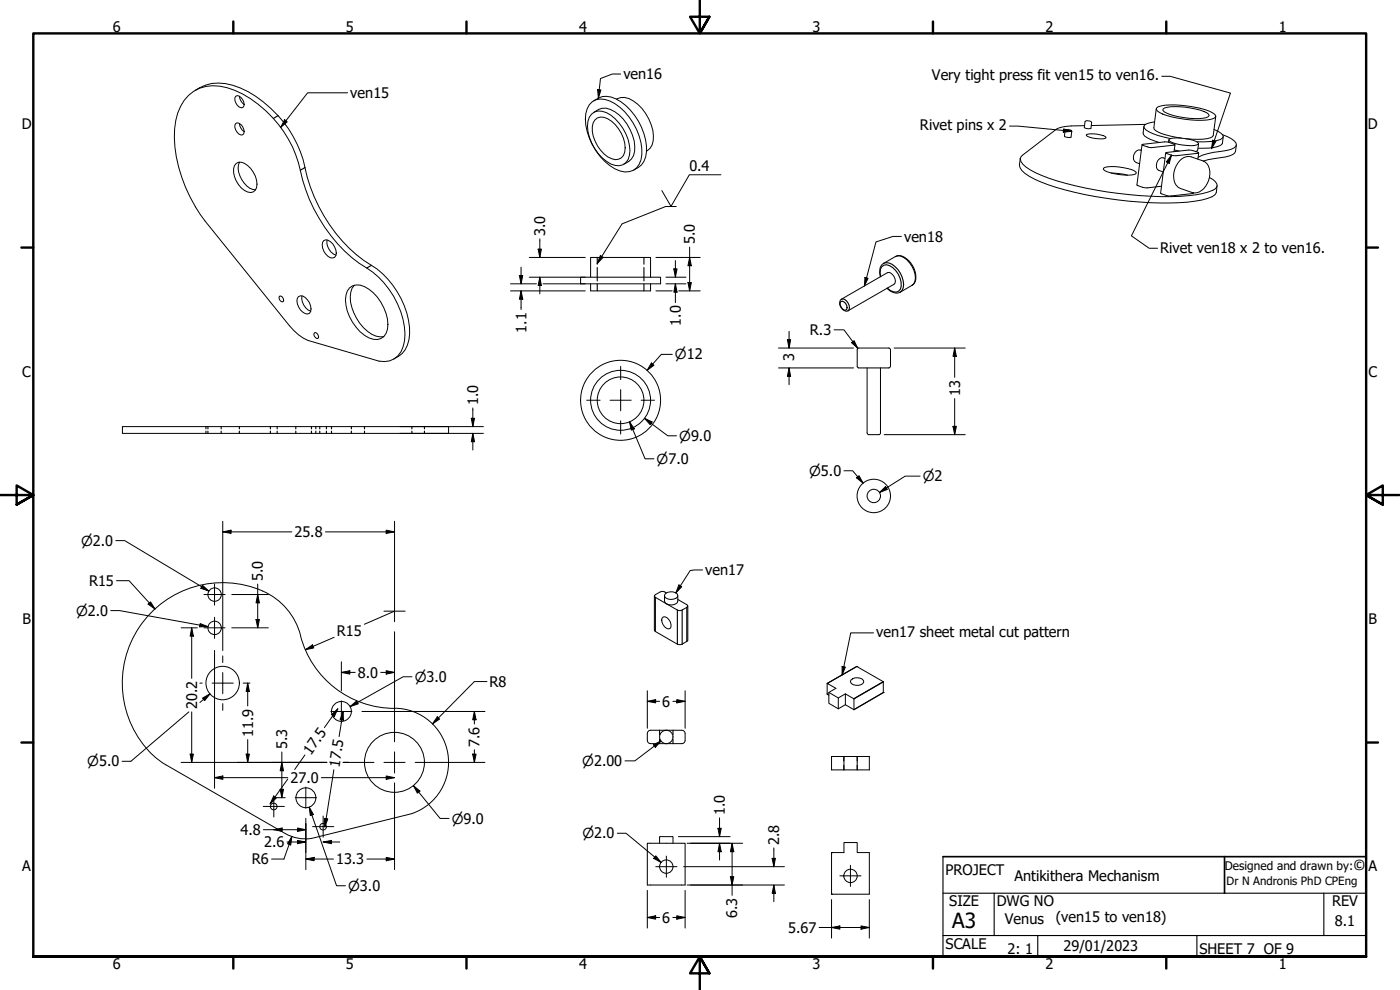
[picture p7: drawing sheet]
<svg xmlns="http://www.w3.org/2000/svg" width="420mm" height="297mm" viewBox="0 0 420 297" stroke-linecap="round" stroke-linejoin="round" font-family="sans-serif">
<defs><g id="words">
<text font-size="6.3" x="285.8" y="278.5">A3</text>
<text font-size="4.5" x="406.1" y="261">©</text>
<g font-size="4.4">
<text x="33.8" y="9.6">6</text>
<text x="103.8" y="9.6">5</text>
<text x="173.8" y="9.6">4</text>
<text x="243.8" y="9.6">3</text>
<text x="313.8" y="9.6">2</text>
<text x="383.8" y="9.6">1</text>
<text x="187.1" y="23.8">ven16</text>
<text x="105.1" y="29.4">ven15</text>
<text x="279.7" y="24.1">Very tight press fit ven15 to ven16.</text>
<text x="6.5" y="38.8">D</text>
<text x="276.1" y="39">Rivet pins x 2</text>
<text x="410.5" y="38.8">D</text>
<text x="206.9" y="51.4">0.4</text>
<text x="163.6" y="70.9" transform="rotate(-90 163.6 70.9)">3.0</text>
<text x="208.6" y="73.3" transform="rotate(-90 208.6 73.3)">5.0</text>
<text x="271.3" y="72.5">ven18</text>
<text x="348.2" y="76.1">Rivet ven18 x 2 to ven16.</text>
<text x="158" y="99.8" transform="rotate(-90 158 99.8)">1.1</text>
<text x="204.3" y="97.7" transform="rotate(-90 204.3 97.7)">1.0</text>
<text x="243.1" y="100.5">R.3</text>
<text x="6.7" y="113">C</text>
<text x="238.4" y="108.4" transform="rotate(-90 238.4 108.4)">3</text>
<text x="410.7" y="113">C</text>
<text x="288.1" y="118.8" transform="rotate(-90 288.1 118.8)">13</text>
<text x="143.5" y="121.6" transform="rotate(-90 143.5 121.6)">1.0</text>
<text x="88.4" y="161.1">25.8</text>
<text x="211.7" y="172.6">ven17</text>
<text x="26.7" y="175.8">R15</text>
<text x="78.9" y="174.4" transform="rotate(-90 78.9 174.4)">5.0</text>
<text x="6.7" y="187.3">B</text>
<text x="101.1" y="190.8">R15</text>
<text x="263" y="191.1">ven17 sheet metal cut pattern</text>
<text x="410.7" y="187.3">B</text>
<text x="107.4" y="203.3">8.0</text>
<text x="146.9" y="206.1">R8</text>
<text x="59.1" y="212.8" transform="rotate(-90 59.1 212.8)">20.2</text>
<text x="198.8" y="212">6</text>
<text x="75.9" y="221.1" transform="rotate(-90 75.9 221.1)">11.9</text>
<text x="86.2" y="224.8" transform="rotate(-90 86.2 224.8)">5.3</text>
<text x="93.3" y="226.8" transform="rotate(-55 93.3 226.8)">17.5</text>
<text x="143.9" y="224.1" transform="rotate(-90 143.9 224.1)">7.6</text>
<text x="101.9" y="230.4" transform="rotate(-81 101.9 230.4)">17.5</text>
<text x="87.2" y="234.9">27.0</text>
<text x="217.6" y="244.6" transform="rotate(-90 217.6 244.6)">1.0</text>
<text x="72.1" y="250.5">4.8</text>
<text x="79.3" y="254.2">2.6</text>
<text x="233.8" y="253.6" transform="rotate(-90 233.8 253.6)">2.8</text>
<text x="6.7" y="261.5">A</text>
<text x="75.6" y="259.4">R6</text>
<text x="100.8" y="259.4">13.3</text>
<text x="283.8" y="262.4">PROJECT</text>
<text x="410.7" y="261.5">A</text>
<text x="304.5" y="264.3">Antikithera Mechanism</text>
<text x="221.3" y="275.5" transform="rotate(-90 221.3 275.5)">6.3</text>
<text x="284.9" y="272">SIZE</text>
<text x="299.1" y="272">DWG NO</text>
<text x="399.8" y="271.9">REV</text>
<text x="198.8" y="276.8">6</text>
<text x="236.6" y="279.9">5.67</text>
<text x="301.6" y="277.4">Venus</text>
<text x="316.8" y="276.6">(ven15 to ven18)</text>
<text x="400.6" y="277.8">8.1</text>
<text x="283.8" y="284.7">SCALE</text>
<text x="302.4" y="286.3">2: 1</text>
<text x="319.2" y="285.4">29/01/2023</text>
<text x="360" y="286.2">SHEET 7 OF 9</text>
<text x="33.8" y="290.6">6</text>
<text x="103.8" y="290.6">5</text>
<text x="173.8" y="290.6">4</text>
<text x="243.8" y="290.6">3</text>
<text x="313.8" y="290.6">2</text>
<text x="383.8" y="290.6">1</text>
</g>
<g font-size="4.1">
<text x="202.6" y="107.9">⌀12</text>
<text x="203.8" y="132.3">⌀9.0</text>
<text x="197.1" y="139.2">⌀7.0</text>
<text x="242.8" y="142.8">⌀5.0</text>
<text x="276.9" y="144.4">⌀2</text>
<text x="24.3" y="163.8">⌀2.0</text>
<text x="22.8" y="184.7">⌀2.0</text>
<text x="124.5" y="204.6">⌀3.0</text>
<text x="26.2" y="229.9">⌀5.0</text>
<text x="174.8" y="229.8">⌀2.00</text>
<text x="135.6" y="247.1">⌀9.0</text>
<text x="174.8" y="251.5">⌀2.0</text>
<text x="104.5" y="267.3">⌀3.0</text>
</g>
<text font-size="3.6" x="367.6" y="261">Designed and drawn by:</text>
<text font-size="3.4" x="368.1" y="265.7">Dr N Andronis PhD CPEng</text>
</g></defs>
<!-- layer: Hidden (ANSI) -->
<g fill="none" stroke="#000" stroke-width=".34">
<path d="M179.2 77.2v2.1M193.3 77.2v2.1M179.2 80.2v4.1M179.2 85.2v2.1M193.3 80.2v4.1M193.3 85.2v2.1M61.8 128v.7M61.8 129.4v.6M62.4 128v.7M62.4 129.4v.6M66.4 128v.7M66.4 129.4v.6"/>
<path d="M71.8 128v.7M71.8 129.4v.6M81.2 128v.7M81.2 129.4v.6M83.2 128v.7M83.2 129.4v.6M88.8 128v.7M88.8 129.4v.6M93.5 128v.7M93.5 129.4v.6M94.8 128v.7M94.8 129.4v.6"/>
<path d="M96 128v.7M96 129.4v.6M98 128v.7M98 129.4v.6M99.5 128v.7M99.5 129.4v.6M105.5 128v.7M105.5 129.4v.6M109.4 128v.7M109.4 129.4v.6M123.6 128v.7M123.6 129.4v.6"/>
<path d="M127.4 128v.7M127.4 129.4v.6M198 219.1v1.4M202 219.1v1.4M198 221.8v1.3M202 221.8v1.3M253.2 227v1.3M253.2 229.6v1.4M257.3 227v1.3M257.3 229.6v1.4"/>
</g>
<!-- layer: Visible (ANSI) -->
<g fill="none" stroke="#000" stroke-width=".3">
<path d="M56.6 28.6a11.5 11.5 0 0 1 11.6-2.3 34.1 34.1 0 0 1 20.5 20.1l.8 2.4a48.7 48.7 0 0 0 18.3 30.2 25.9 25.9 0 0 1 13.7 21.2 8.7 8.7 0 0 1-3.2 7.5l-1.4 .6-1.5 .2-1.7-.1-21.3-6.3a14.5 14.5 0 0 1-5.5-4.4l-25.4-31.4a43.3 43.3 0 0 1-9.1-27.6 15.5 15.5 0 0 1 4.2-10.1zM58.5 27.1a13 13 0 0 1 13.6-.7 35 35 0 0 1 20.1 26.8 45.9 45.9 0 0 0 21 27.5 25.3 25.3 0 0 1 9.7 19.4 7.7 7.7 0 0 1-4.7 7.6M70.7 37.1a1.54 1.54 0 0 1 2.1 .9 1.8 1.8 0 0 1 0 2.5 2.39 2.39 0 0 1-2.1-3.4zM70.7 28.9a1.52 1.52 0 0 1 2.1 1 1.74 1.74 0 0 1 0 2.4 2.39 2.39 0 0 1-2.1-3.4zM71.9 28.9a3.3 3.3 0 0 0 1.4 2.5M71.9 37.1a3.1 3.1 0 0 0 1.4 2.4M176.9 31.4a4.7 4.7 0 0 1 6.1-1.1 18 18 0 0 1 9.6 16.1 4.8 4.8 0 0 1-6.5 4.9 17.5 17.5 0 0 1-10.3-13.7 8.5 8.5 0 0 1 1.1-6.2zM177.5 34.2a3.8 3.8 0 0 1 4.5-.4 13.4 13.4 0 0 1 6.9 12.8 3.6 3.6 0 0 1-5.6 2.6 13.6 13.6 0 0 1-6.9-12.8l.5-1.2zM178.2 33.7a4.8 4.8 0 0 1 6.3-.2 13.8 13.8 0 0 1 6 11.9 4.7 4.7 0 0 1-3.3 3.9M178.2 30.3a6.3 6.3 0 0 1 8.1 .2 18.3 18.3 0 0 1 7.7 15.1 5.9 5.9 0 0 1-3.8 5.4M178.6 36a2.95 2.95 0 0 1 3.8-.4 10.4 10.4 0 0 1 5.1 10 2.7 2.7 0 0 1-3.9 2 10 10 0 0 1-5.6-10.7zM185 29.7a4.3 4.3 0 0 1 5.1 .6 13.8 13.8 0 0 1 5.9 11.9 3.8 3.8 0 0 1-1.9 3.1"/>
<path d="M319.9 38.9l1.6 .2-.1 2-.7 .2-1.3-.4 .3-1.8zM325.5 37.7a17.7 17.7 0 0 0-8.5 1.1l-10.6 8.3a2.62 2.62 0 0 0 1.5 3 49.9 49.9 0 0 0 18 6.4 109.2 109.2 0 0 0 33 1.9 15.5 15.5 0 0 0 5.8-1.7 1.32 1.32 0 0 0 0-2.2l-1.7-1.3M325.6 36.5a1.5 1.5 0 0 1 2 .3l-.2 1.7-.7 .1-1.3-.3zM343.3 38l-.2 1.9a2.61 2.61 0 0 0 2.1 1.9l2.7 .9M343.8 37.3l-16.3 .4M346.5 36.6l-2.3 .5-.7 .4-.2 .5a3.6 3.6 0 0 0 2.7 2.1l5.3 1.5M347 32.7l-.7 5.6a2.88 2.88 0 0 0 2.3 1.8l5.9 1.3M347.1 32.4a12.1 12.1 0 0 1 7.5-.8l3.7 .5a14.9 14.9 0 0 1 6.3 2.2l.3 .5-.2 .4a12.1 12.1 0 0 1-7.4 .8l-3.7-.5a14.9 14.9 0 0 1-6.3-2.2l-.3-.5zM349 32.8a10 10 0 0 1 6.7-.6l3.1 .5a6.2 6.2 0 0 1 4.1 2l-.3 .3a13.1 13.1 0 0 1-7.3 .3l-3-.6a6.1 6.1 0 0 1-3.3-1.6zM364.4 38.8a3.9 3.9 0 0 1 2.7 2.2 2.89 2.89 0 0 1-2.8 1.4l-5.1 .1M364.9 34.9l-.8 5.7a3.3 3.3 0 0 1-3.1 1.2l-5.1-.2M70.9 49.1a2.65 2.65 0 0 1 3.4 .5 7.2 7.2 0 0 1 2.7 6.7 2.11 2.11 0 0 1-3.6 .8 7.1 7.1 0 0 1-3-7.4z"/>
<path d="M71.9 48.6a6.4 6.4 0 0 0 2.1 7.2l.9 .7 1.8 .5M306.2 47.5a3.6 3.6 0 0 0 1.4 4.6 49.9 49.9 0 0 0 18.1 6.3 111.1 111.1 0 0 0 33 2 11.4 11.4 0 0 0 6.1-2.2l.5-2.5M326.1 40.4a7.9 7.9 0 0 1 5.8 .8 1.9 1.9 0 0 1-2.1 .4l-2.9-.5-.9-.5zM331.2 50.5a9.5 9.5 0 0 1 6-.2 5.7 5.7 0 0 1 3.8 1.6 3.1 3.1 0 0 1-2.8 .7l-3.9-.5a5 5 0 0 1-3.2-1.3zM333.5 51.9l4.9 .7M342.5 45.1a2.05 2.05 0 0 0-2.3 1.7 2.05 2.05 0 0 0 1.8 2.3M342.7 43.4l-1.5 12.2 2.7 .8 4.7-.5M342.8 43.4l7.1-.8 2.7 .9-7.2 .8-2.4-.7zM349.6 47.5a1.89 1.89 0 0 0-2.6 2.1l.3 1.2 1.8 .8M349.8 45.9l-1.4 12.2 2.6 .7 6.9-.7 .3-.2M349.9 45.8l7.2-.8 2.4 .7 .2 .2-7.1 .8zM350.8 42l-.1 .7"/>
<path d="M350.9 41.8a12.5 12.5 0 0 1 8.6 .9l.2 .3a2.4 2.4 0 0 1-2.4 .7l-3.7-.4a4.5 4.5 0 0 1-2.8-1.2zM352.4 45l1.5 .3M352.6 43.4l-.3 2.1M354 48.3a3.5 3.5 0 0 1 3.5-1.2l3.6 1.2a4.5 4.5 0 0 1 1.6 5.9 4.6 4.6 0 0 1-4.9 3.6l-3.6-1.3a4.5 4.5 0 0 1-1.6-5.8zM359.7 43.1l-.2 1.9-.7 .5M359.7 45.9l-.2 1.9M366.9 40.4a7.8 7.8 0 0 1 4 2.5l.2 .6a3.2 3.2 0 0 1-3.1 1.7l-1.5 .2a18.3 18.3 0 0 0-6.9 1.8M367.1 41l-.2 2a3.1 3.1 0 0 1-2.7 1.3l-4.7 .2M371.1 43.5l-.3 1.9a3.4 3.4 0 0 1-3.1 1.7l-5.1 .8-1.5 .4M97.2 72.2a2.11 2.11 0 0 1 2.7 1 3.4 3.4 0 0 1 .5 4 2.05 2.05 0 0 1-2.7-1 3.5 3.5 0 0 1-.5-4zM98.2 72a4.3 4.3 0 0 0 2.6 4.6M83.9 88.9a1.09 1.09 0 0 1 1 .4 1.09 1.09 0 0 1 .1 1.2 1.09 1.09 0 0 1-1.1-.4 1.09 1.09 0 0 1 0-1.2z"/>
<path d="M89.6 89a2.02 2.02 0 0 1 2.7 1 3.5 3.5 0 0 1 .6 4 2.2 2.2 0 0 1-2.7-1 3.4 3.4 0 0 1-.6-4zM90.6 88.8a4.3 4.3 0 0 0 2.7 4.6M94.3 99.9a1.07 1.07 0 0 1 1.3 1.2l-.1 .4a1.11 1.11 0 0 1-1.2-1.6zM104.9 86.4a3.9 3.9 0 0 1 4.5-.4 13.4 13.4 0 0 1 6.9 12.8 3.6 3.6 0 0 1-5.6 2.6 13.4 13.4 0 0 1-6.9-12.9l.4-1.2zM106.3 85.6a6.5 6.5 0 0 0-.7 6.6 13.2 13.2 0 0 0 7.3 8.7l2.3 .1M174.2 83.2h24v2h-24zM177.2 83.2v-6h18v6M177.2 85.2v2.1h18v-2.1M252.3 90l14-8.2a2.31 2.31 0 0 1 2 3.5l-13.8 7.9a2.22 2.22 0 0 1-2.1-.9 2.22 2.22 0 0 1-.1-2.3zM264.2 83a3.2 3.2 0 0 1 1-4l3.5-2a3.5 3.5 0 0 1 4.1 1.3 6.6 6.6 0 0 1 1.8 6.3l-.9 1-3.5 2.1a3.3 3.3 0 0 1-4-1.2M257.3 104.9v5l.2 .4 9.2 .1 .5-.5M257.3 104.9l.4-.5h9l.5 .5"/>
<path d="M260.2 110.4v19.5M264.2 110.4v19.5M267.3 104.9v5M36.7 128h97.9v2h-97.9zM260.3 129.9l.5 .5h2.9l.5-.5M196.4 178.8l.1 10.5 7.3 4.1a3.4 3.4 0 0 0 2.5-1.1l.1-10.5M199.4 178.7v1.6l.2 .5 .4 .4M199.7 178.1a2.48 2.48 0 0 1 3.7 .5 2.01 2.01 0 0 1-2.9 1.1l-1-.7-.1-.5zM200 177.9a1.65 1.65 0 0 0-1.9-.3l-1.4 .8-.3 .6 3.6 2.2M203.4 179.9l2.7 1.5 .3 .6a3 3 0 0 1-3.1 1l-3.3-1.8M203.4 178.7v1.6a2.33 2.33 0 0 1-3.4 .9M90.2 190.7a29.1 29.1 0 0 0 28.2 21.8"/>
<path d="M90.2 190.7a20.5 20.5 0 0 0-15.3-14.8 30.1 30.1 0 0 0-34.1 13.9 30.1 30.1 0 0 0 4.9 36.6M199.1 185.1a2.43 2.43 0 0 1 2.1 3.4 1.55 1.55 0 0 1-2.1-1 1.74 1.74 0 0 1 0-2.4zM257.1 200h.1M257.1 200l8 4.5v3.3M257.1 200l-8.8 5M118.4 212.5a16.2 16.2 0 0 1 16 13.6 16.2 16.2 0 0 1-10.8 18M248.2 205.1h.1M248.2 205.1l.1 3.2M248.3 205h.1M248.3 208.3h.1M248.3 205l2.6 1.5-2.1 1.3v3.2l2.8 1.7M248.3 205l-.1 .1"/>
<path d="M248.3 208.3l.5 .3M248.8 207.8l2.8 1.6M253.7 208.2l2.6 1.5v3.2l-2.6-1.5zM253.7 208.2l-2.1 1.2v3.3l2.1-1.3M255.4 204.1a2.7 2.7 0 0 1 3.8 .1v.5a2.41 2.41 0 0 1-4-.2zM265.1 207.8h.1M265.1 207.8l-8.8 5.1M45.7 226.4l1.7 1.4 2.4 1.7M49.8 229.5l35.8 20.6a12.3 12.3 0 0 0 7.9 1.5l30.1-7.5M194.3 222.1v-2a.99 .99 0 0 1 1-1h9.3a1 1 0 0 1 1 1v2M194.3 222.1a.99 .99 0 0 0 1 1h9.3a1 1 0 0 0 1-1M249.6 230.9h.1"/>
<path d="M249.6 227.1v3.8M249.6 227.1h.1M249.6 230.9v.1M249.6 227v.1M249.6 231h3.7M249.6 227h3.7M249.6 231h.1M249.6 227h.1M257.3 227h3.6v4M257.3 227v4h3.6M257.3 227h-4v4h4M260.9 231h.1"/>
<path d="M194.3 253h11.3v12.5h-11.3zM198 253v-2h4v2M249.6 255.8h.1M249.6 255.8h3.7v-3h4v3h3.6v12.5h-11.3zM249.6 268.3h.1"/>
<circle cx="186.2" cy="120.1" r="7"/>
<circle cx="186.2" cy="120.1" r="9"/>
<circle cx="186.2" cy="120.1" r="12"/>
<circle cx="262.2" cy="148.8" r="5"/>
<circle cx="262.2" cy="148.8" r="2.01"/>
<circle cx="64.4" cy="178.4" r="2.01"/>
<circle cx="64.4" cy="188.4" r="2.01"/>
<circle cx="66.8" cy="204.9" r="5"/>
<circle cx="102.5" cy="213.5" r="2.98"/>
<circle cx="91.8" cy="239.4" r="2.98"/>
<circle cx="118.4" cy="228.7" r="9"/>
<circle cx="200" cy="221.1" r="2.01"/>
<circle cx="82.1" cy="242" r=".99"/>
<circle cx="97" cy="248" r=".99"/>
<circle cx="200" cy="260" r="2.01"/>
<circle cx="255.2" cy="262.8" r="2.01"/>
</g>
<!-- layer: Visible Narrow (ANSI) -->
<g fill="none" stroke="#000" stroke-width=".34">
<path d="M83.4 34.7l-1.4 .8M91.5 50.3l-1.4 .8M111.5 79.6l-1.4 .8M265.2 79a3.1 3.1 0 0 1 3.4 1 7.2 7.2 0 0 1 2.5 6.4l-.4 .8-.5 .5M268.7 77a3 3 0 0 1 3.4 .9 7.3 7.3 0 0 1 2.5 6.5l-.3 .7-.6 .5M252.4 90.5a1.77 1.77 0 0 1 1.7 2.3l-.3 .3a1.84 1.84 0 0 1-1.4-2.6zM252.5 89.8a2.41 2.41 0 0 1 2.3 3.1l-.3 .3M264.3 83a2.44 2.44 0 0 1 1.8-3.6 6.2 6.2 0 0 1 4.2 7.3 1.94 1.94 0 0 1-3.1 .5l-.9-.8M196.7 179.2v10.3M203.3 183v10.3M204.7 183v10.3M206.1 182.2v10.2"/>
<path d="M257.1 200l-8.8 5M265.1 204.6l-8.8 5.1M265.1 204.5l-8.9 5.2M265.1 207.8l-8.8 5.1"/>
</g>
<!-- layer: Border (ANSI) -->
<g fill="none" stroke="#000" stroke-width=".72">
<path d="M70 6.5v3.5M140 6.5v3.5M210 0v10l-2.9-5h5.8l-2.9 5 2.9-5M280 6.5v3.5M350 6.5v3.5M6.4 74.3h3.6M410 74.3h3.6M0 148.5h10l-5-2.8v5.7l5-2.9-5 2.9M420 148.5h-10l5-2.8v5.7l-5-2.9 5 2.9M6.4 222.8h3.6M410 222.8h3.6M10 287v-277h400v277h-400h400"/>
<path d="M70 287v3.6M140 287v3.6M212.9 292l-2.9-5 2.9 5h-5.8l2.9-5v10M280 287v3.6M350 287v3.6"/>
</g>
<!-- layer: Title (ANSI) -->
<path d="M283 257h127v30h-127M367.5 257v11" fill="none" stroke="#000" stroke-width=".51"/>
<path d="M283 257v30M283 268h127M298.4 268v12.7M397.3 268v12.7M283 280.7h127M311.4 280.7v6.3M359.2 280.7v6.3" fill="none" stroke="#000" stroke-width=".34"/>
<!-- layer: Dimension (ANSI) -->
<g fill="none" stroke="#000" stroke-width=".3">
<path d="M158.8 77.2h16.8M161.5 74.7h1l-.5 2.5zM162 71.7v5.5M196.8 77.2h13.3M202.7 78.2v5M207 77.2l.5 2.5h-1zM207 74.2v13.1M153.2 85.2h7.8M153.2 87.3h22.4M155.9 82.7h1l-.5 2.5zM156.4 87.3l.5 2.5h-1zM156.4 80.2v5"/>
<path d="M156.4 87.3v5.6M158.8 83.2h16.8M162 83.2l.5 2.5h-1zM162 83.2v5M163 85.2h12.6M196.8 87.3h4.9M199.9 83.2h6M199.9 85.2h6M202.2 80.7h1l-.5 2.5zM202.7 85.2l.5 2.5h-1zM202.7 85.2v5.6M203.7 87.3h6.4"/>
<path d="M206.5 84.8h1l-.5 2.5zM236.8 99.4v5M250.3 99h3l4.1 5.5M195.5 108.9l.8 .7-2.1 1.5zM201.8 106.3h-3.3l-4.3 4.8M233.6 110.4h22.6M233.6 104.4h22.5M236.3 101.9h1l-.5 2.5zM236.8 110.4l.5 2.5h-1zM236.8 110.4v5M255.6 102.8l.7-.6 1.1 2.3zM268.4 104.4h21.3"/>
<path d="M286.5 104.4l.5 2.5h-1zM286.5 104.4v8.8M286.5 119.6v10.8M120 130h25.1M120 128h25.1M141.4 125.5h1l-.5 2.5zM141.9 130l.5 2.5h-1zM141.9 122.4v5.6M141.9 130v5M188.9 126.6l1.5 2.1-1 .4zM188.9 126.6l4.7 11.1h2.7M193.4 125.5l2.3 1.1-.6 .8z"/>
<path d="M193.4 125.5l7 5.3h2.6M265.3 130.4h24.4M286 127.9h1l-.5 2.5zM66.8 159.6l2.5-.5v.9zM66.8 159.6h20.8M66.8 156.4v21.9M97.7 159.6h20.7M115.9 159.1l2.5 .5-2.5 .4zM118.4 156.4v23.8M253.3 141.3h2.6l3.1 3.7M257 143.4l.8-.7 1.2 2.3zM263.9 147.8l1.9-1.8 .5 .8z"/>
<path d="M276.1 142.9h-4.4l-7.8 4.9M34.8 162.2h2.6l25.3 15.2M35 174.2h3.7l7.8 8.5M60.8 175.6l1.9 1.8-2.4-.9zM66.8 178.5v9.8M69.6 178.4h10.9M77.3 178.4l.6 2.5h-1.1zM77.3 175.2v13.2M33.2 183.2h2.7l26.5 4.8M44.4 181.3l.8-.7 1.3 2.1zM54.4 188.4h4.8M57.5 188.4l.5 2.5h-.9z"/>
<path d="M57.5 188.4v15.1M60.1 187.1l2.3 .9-2.5 .1zM64.4 195.1v9.7M66.8 188.5v6.7M69.6 188.4h10.9M76.8 185.9h1.1l-.6 2.5zM91.7 194.9l2.1-1.4 .3 .9zM100.3 191.2l-8.6 3.7M102.4 198.6v8.7M118.4 183.4l-9.1 3.9M56.7 213.6l-17.4 14.8h-2.7M57.5 213.6v15.2"/>
<path d="M60.8 209.5l2.2-1.3-1.6 2zM63 208.2l-3 2.6M64.4 205v31.5M74.3 205l.5 2.5h-.9zM74.3 205v6.8M99.5 214.4l1.9-1.7-1.1 2.3zM101.4 212.7l-4 5.6M102.4 201.7l2.6-.5v1.1zM102.4 201.7h4.2M103 213.5l.1 2.6-1-.2zM103 213.5l-1.2 7.5M105.1 212l1.9-1.7 .5 .9z"/>
<path d="M108.6 213.5h9.7M114.3 201.7h4.1M115.9 201.2l2.5 .5-2.5 .6zM118.4 215.7v.9M118.5 213.5h27M123.7 203.1h-2.7l-15.9 8.9M131.2 215.1l.7 .7-2.1 1.4zM142.4 213.5l.5 2.5h-1zM142.4 213.5v3.7M146.1 204.5h-3.7l-12.6 12.7M194.3 210.4l2.5-.5v1zM194.3 210.4h3.7"/>
<path d="M194.3 207.2v11.3M201.9 210.4h3.7M203.1 209.9l2.5 .5-2.5 .5zM205.6 207.2v11.3M54.4 228.8h43.7M57.1 226.3h.9l-.5 2.5zM64.4 233.3l2.5-.5v1zM64.4 233.3h22M73.9 226.3h.9l-.5 2.5zM74.3 221.9v6.9M82.1 238.9l.8 .5-1.8 1.8zM82.6 239.3h3"/>
<path d="M84.1 236.8h1l-.5 2.5zM84.6 228.8l.5 2.5h-1zM84.6 225.6v13.7M86.4 233.8l-5.3 7.4M91.5 226.5l-3.1 4.4M96.4 233.3h22M100.2 231l-2.7 17.1M103 228.8h3.2M115.9 232.8l2.5 .5-2.5 .5zM124.1 235.7l1.9 1.6-.7 .7zM124.1 235.7l8 9.9h2.6M130.6 228.8h14.9"/>
<path d="M141.9 226.3h1l-.5 2.5zM142.4 224.9v3.9M196.1 223.5l2.3-1.2-1.7 1.9zM198.4 222.3l-7.9 6h-2.9M79 248.9h12.8M82.2 248.9l2.5-.5v1.1zM86.1 252.6h5.7M87.6 251l-.4 2.5-.9-.3zM87.6 251l-2.4 6.8h-3.7M89.3 248.4l2.5 .5-2.5 .6zM89.3 252.2l2.5 .4-2.5 .5zM91.8 257.8l2.5-.6v1.1z"/>
<path d="M91.8 257.8h8.3M91.8 245.5v15.4M92.8 242.2l1.3 2.2-1 .3zM92.8 242.2l8.2 23.6h2.7M97 252.6l2.5-.4v.9zM97 252.6h5M97.4 245.6l1 .1-.9 2.4zM110.1 257.8h8.3M115.9 257.2l2.5 .6-2.5 .5zM118.4 240.9v20M185.3 250h2.6l10.5 8.8M196.8 256.8l1.6 2-2.2-1.3z"/>
<path d="M203.6 251h15.5M206.2 253h16.7M215.5 248.5h1l-.6 2.5zM215.9 253l.6 2.6h-1zM215.9 245.4v5.6M215.9 253v5M219.7 253l.5 2.6h-1zM219.7 253v15.6M231.7 257.5h1l-.5 2.5zM232.2 254.4v5.6M194.3 275.3l2.5-.5v1zM194.3 267.2v11.3"/>
<path d="M194.3 275.3h3.7M201.9 275.3h3.7M203.1 274.8l2.5 .5-2.5 .5zM205.1 260h30.3M205.6 267.2v11.3M206.2 265.5h29.2M219.2 263h1l-.5 2.5zM232.2 265.5l.5 2.5h-1zM232.2 265.5v5M245.8 278.3h15.1M249.6 278.3l2.5-.5v1zM249.6 269.9v11.6"/>
<path d="M258.4 277.8l2.5 .5-2.5 .5zM260.9 269.9v11.6"/>
</g>
<g fill="#000">
<path d="M161.5 74.7h1l-.5 2.5z" fill-rule="evenodd"/>
<path d="M207 77.2l.5 2.5h-1z" fill-rule="evenodd"/>
<path d="M155.9 82.7h1l-.5 2.5z" fill-rule="evenodd"/>
<path d="M156.4 87.3l.5 2.5h-1z" fill-rule="evenodd"/>
<path d="M162 83.2l.5 2.5h-1z" fill-rule="evenodd"/>
<path d="M202.2 80.7h1l-.5 2.5z" fill-rule="evenodd"/>
<path d="M202.7 85.2l.5 2.5h-1z" fill-rule="evenodd"/>
<path d="M206.5 84.8h1l-.5 2.5z" fill-rule="evenodd"/>
<path d="M195.5 108.9l.8 .7-2.1 1.5z" fill-rule="evenodd"/>
<path d="M236.3 101.9h1l-.5 2.5z" fill-rule="evenodd"/>
<path d="M236.8 110.4l.5 2.5h-1z" fill-rule="evenodd"/>
<path d="M255.6 102.8l.7-.6 1.1 2.3z" fill-rule="evenodd"/>
<path d="M286.5 104.4l.5 2.5h-1z" fill-rule="evenodd"/>
<path d="M141.4 125.5h1l-.5 2.5z" fill-rule="evenodd"/>
<path d="M141.9 130l.5 2.5h-1z" fill-rule="evenodd"/>
<path d="M188.9 126.6l1.5 2.1-1 .4z" fill-rule="evenodd"/>
<path d="M193.4 125.5l2.3 1.1-.6 .8z" fill-rule="evenodd"/>
<path d="M286 127.9h1l-.5 2.5z" fill-rule="evenodd"/>
<path d="M66.8 159.6l2.5-.5v.9z" fill-rule="evenodd"/>
<path d="M257 143.4l.8-.7 1.2 2.3z" fill-rule="evenodd"/>
<path d="M263.9 147.8l1.9-1.8 .5 .8z" fill-rule="evenodd"/>
<path d="M60.8 175.6l1.9 1.8-2.4-.9z" fill-rule="evenodd"/>
<path d="M115.9 159.1l2.5 .5-2.5 .4z" fill-rule="evenodd"/>
<path d="M44.4 181.3l.8-.7 1.3 2.1z" fill-rule="evenodd"/>
<path d="M57.5 188.4l.5 2.5h-.9z" fill-rule="evenodd"/>
<path d="M60.1 187.1l2.3 .9-2.5 .1z" fill-rule="evenodd"/>
<path d="M76.8 185.9h1.1l-.6 2.5z" fill-rule="evenodd"/>
<path d="M77.3 178.4l.6 2.5h-1.1z" fill-rule="evenodd"/>
<path d="M91.7 194.9l2.1-1.4 .3 .9z" fill-rule="evenodd"/>
<path d="M60.8 209.5l2.2-1.3-1.6 2z" fill-rule="evenodd"/>
<path d="M74.3 205l.5 2.5h-.9z" fill-rule="evenodd"/>
<path d="M99.5 214.4l1.9-1.7-1.1 2.3z" fill-rule="evenodd"/>
<path d="M103 213.5l.1 2.6-1-.2z" fill-rule="evenodd"/>
<path d="M102.4 201.7l2.6-.5v1.1z" fill-rule="evenodd"/>
<path d="M105.1 212l1.9-1.7 .5 .9z" fill-rule="evenodd"/>
<path d="M115.9 201.2l2.5 .5-2.5 .6z" fill-rule="evenodd"/>
<path d="M131.2 215.1l.7 .7-2.1 1.4z" fill-rule="evenodd"/>
<path d="M142.4 213.5l.5 2.5h-1z" fill-rule="evenodd"/>
<path d="M194.3 210.4l2.5-.5v1z" fill-rule="evenodd"/>
<path d="M203.1 209.9l2.5 .5-2.5 .5z" fill-rule="evenodd"/>
<path d="M57.1 226.3h.9l-.5 2.5z" fill-rule="evenodd"/>
<path d="M64.4 233.3l2.5-.5v1z" fill-rule="evenodd"/>
<path d="M73.9 226.3h.9l-.5 2.5z" fill-rule="evenodd"/>
<path d="M82.1 238.9l.8 .5-1.8 1.8z" fill-rule="evenodd"/>
<path d="M84.1 236.8h1l-.5 2.5z" fill-rule="evenodd"/>
<path d="M84.6 228.8l.5 2.5h-1z" fill-rule="evenodd"/>
<path d="M115.9 232.8l2.5 .5-2.5 .5z" fill-rule="evenodd"/>
<path d="M124.1 235.7l1.9 1.6-.7 .7z" fill-rule="evenodd"/>
<path d="M141.9 226.3h1l-.5 2.5z" fill-rule="evenodd"/>
<path d="M196.1 223.5l2.3-1.2-1.7 1.9z" fill-rule="evenodd"/>
<path d="M82.2 248.9l2.5-.5v1.1z" fill-rule="evenodd"/>
<path d="M87.6 251l-.4 2.5-.9-.3z" fill-rule="evenodd"/>
<path d="M89.3 248.4l2.5 .5-2.5 .6z" fill-rule="evenodd"/>
<path d="M89.3 252.2l2.5 .4-2.5 .5z" fill-rule="evenodd"/>
<path d="M92.8 242.2l1.3 2.2-1 .3z" fill-rule="evenodd"/>
<path d="M91.8 257.8l2.5-.6v1.1z" fill-rule="evenodd"/>
<path d="M97.4 245.6l1 .1-.9 2.4z" fill-rule="evenodd"/>
<path d="M97 252.6l2.5-.4v.9z" fill-rule="evenodd"/>
<path d="M115.9 257.2l2.5 .6-2.5 .5z" fill-rule="evenodd"/>
<path d="M196.8 256.8l1.6 2-2.2-1.3z" fill-rule="evenodd"/>
<path d="M215.5 248.5h1l-.6 2.5z" fill-rule="evenodd"/>
<path d="M215.9 253l.6 2.6h-1z" fill-rule="evenodd"/>
<path d="M219.7 253l.5 2.6h-1z" fill-rule="evenodd"/>
<path d="M231.7 257.5h1l-.5 2.5z" fill-rule="evenodd"/>
<path d="M194.3 275.3l2.5-.5v1z" fill-rule="evenodd"/>
<path d="M203.1 274.8l2.5 .5-2.5 .5z" fill-rule="evenodd"/>
<path d="M219.2 263h1l-.5 2.5z" fill-rule="evenodd"/>
<path d="M232.2 265.5l.5 2.5h-1z" fill-rule="evenodd"/>
<path d="M249.6 278.3l2.5-.5v1z" fill-rule="evenodd"/>
<path d="M258.4 277.8l2.5 .5-2.5 .5z" fill-rule="evenodd"/>
</g>
<!-- layer: Center Mark (ANSI) -->
<g fill="none" stroke="#000" stroke-width=".3">
<path d="M186.3 109.9v4M186.3 116.9v6.4M176.1 120.1h4M183.1 120.1h6.3M186.3 126.3v3.9M192.4 120.1h4M61.2 178.4h6.4M64.4 175.2v6.4M61.2 188.4h6.4M64.4 185.2v6.3M66.8 196.8v2M115.2 183.4h6.4"/>
<path d="M118.4 180.2v6.3M118.4 189.6v26.1M60 205h.7M63.7 205h6.3M66.8 201.8v6.3M66.8 211.1v2M73 205h2M99.3 213.5h6.3M102.4 210.3v6.3M118.4 216.6v6M82.2 238.8v6.3M88.6 239.3h6.4"/>
<path d="M91.8 236.2v6.3M106.2 228.8h6M115.2 228.8h6.4M118.4 225.6v6.3M118.4 234.9v6M124.6 228.8h6M79 242h6.3M93.8 248h6.4M97 244.8v6.4M200 256.9v6.3M255.2 259.6v6.4M196.8 260h6.4"/>
<path d="M252.1 262.8h6.3"/>
</g>
<!-- layer: Symbol (ANSI) -->
<g fill="none" stroke="#000" stroke-width=".3">
<path d="M85.4 35.9l.8 .7-2 1.6zM104.3 27.8h-12l-8.1 10.4M179.4 26.9l.9 .1-.7 2.4zM186.3 22.2h-2.5l-3.6 1.4-.6 5.8M303 37.8h2.5l16.1 1.6M319.2 38.7l2.4 .7-2.5 .3zM348.7 22.9h2.5l18.1 5-5.7 16.7M216.4 52.4h-9.5l-5.5 9.5-2.8-4.7M351.6 46.6l-.7 2.4-.9-.4zM351.6 46.6l-12 24.2 5.3 3.7h2.5M363.9 42.1l1 .3-1.3 2.2zM180.2 76.7l.8 .5-1.8 1.9z"/>
<path d="M202.9 62h-3.1l-13.1 5.2-7.5 11.9M270.5 70.9h-2.5l-5.1 1.7-3.5 13.2M259.6 83.3l.9 .2-1.1 2.3zM203.8 175.5l.8 .6-1.8 1.8zM210.9 171l-3.8 .2-4.3 6.7M252.7 200l1 .1-1 2.4zM262.2 189.9h-6.9l-2.6 12.6"/>
</g>
<g fill="#000">
<path d="M85.4 35.9l.8 .7-2 1.6z" fill-rule="evenodd"/>
<path d="M179.4 26.9l.9 .1-.7 2.4z" fill-rule="evenodd"/>
<path d="M319.2 38.7l2.4 .7-2.5 .3z" fill-rule="evenodd"/>
<path d="M351.6 46.6l-.7 2.4-.9-.4z" fill-rule="evenodd"/>
<path d="M363.9 42.1l1 .3-1.3 2.2z" fill-rule="evenodd"/>
<path d="M180.2 76.7l.8 .5-1.8 1.9z" fill-rule="evenodd"/>
<path d="M259.6 83.3l.9 .2-1.1 2.3z" fill-rule="evenodd"/>
<path d="M203.8 175.5l.8 .6-1.8 1.8z" fill-rule="evenodd"/>
<path d="M252.7 200l1 .1-1 2.4z" fill-rule="evenodd"/>
</g>
<use href="#words"/>
</svg>
